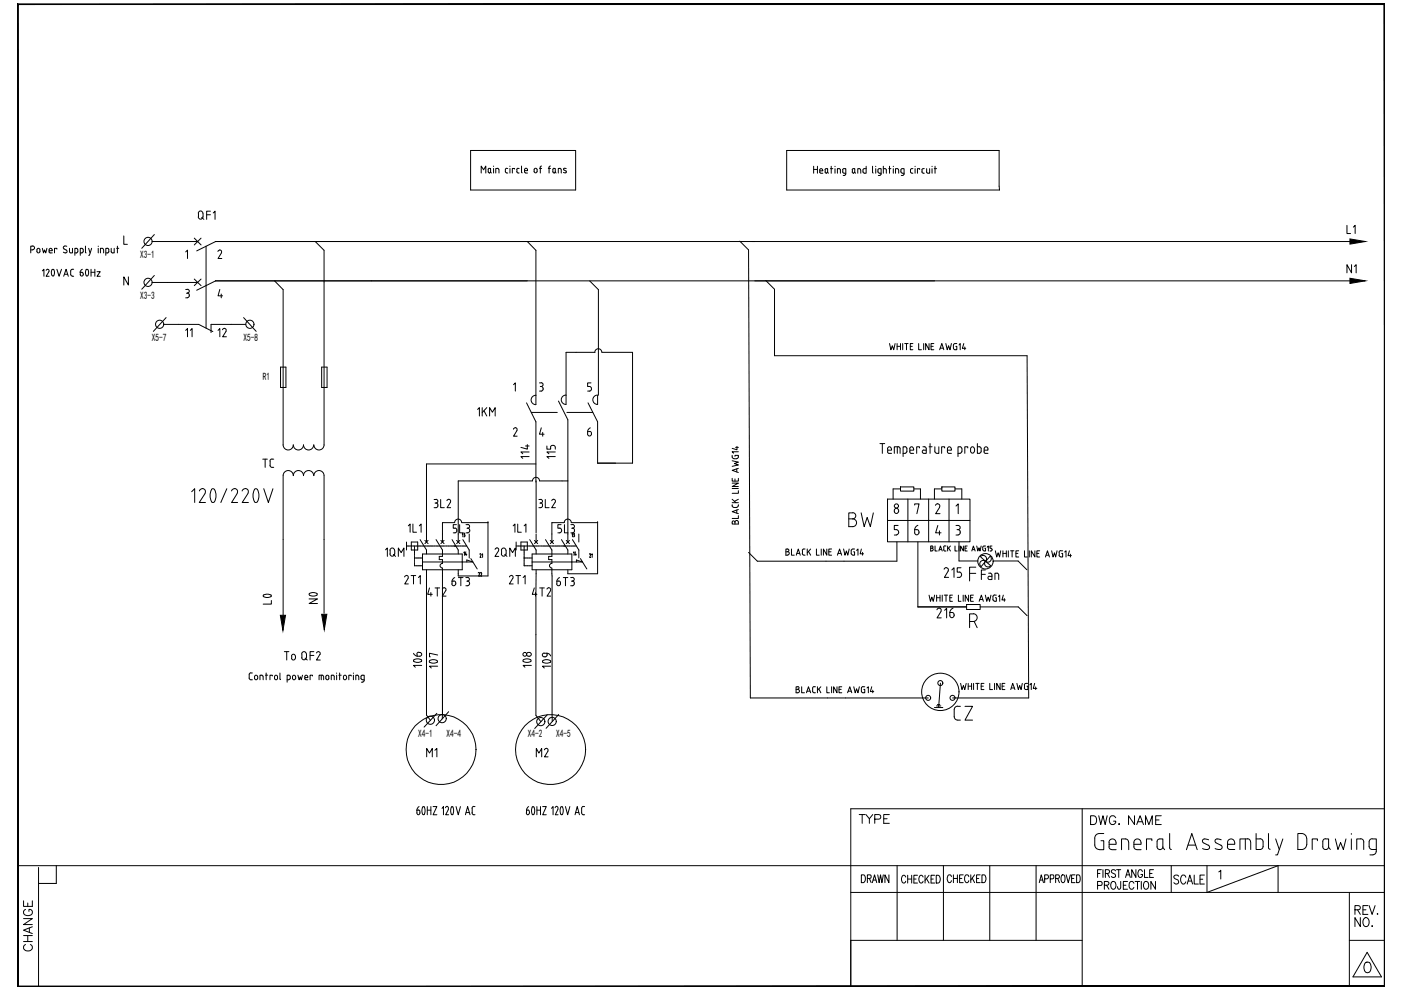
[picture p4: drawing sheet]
<svg xmlns="http://www.w3.org/2000/svg" width="297mm" height="210mm" viewBox="0 0 297 210" stroke-linecap="round" stroke-linejoin="round" font-family="sans-serif">
<defs><g id="words">
<text font-size="7.1" x="59.6" y="130.5" transform="rotate(-90 59.6 130.5)">L0</text>
<g font-size="6.6">
<text x="69.1" y="130.2" transform="rotate(-90 69.1 130.2)">N0</text>
<text x="91.4" y="144.3" transform="rotate(-90 91.4 144.3)">106</text>
<text x="114.7" y="144.3" transform="rotate(-90 114.7 144.3)">108</text>
</g>
<g font-size="6.2">
<text x="179.2" y="112.9">BW</text>
<text x="201.4" y="153.8">CZ</text>
</g>
<g font-size="5.3">
<text x="94.9" y="125.6">6T3</text>
<text x="117.1" y="125.6">6T3</text>
<text x="207.1" y="124.2">Fan</text>
<text x="197.9" y="132.3">216</text>
</g>
<g font-size="4.9">
<text x="41.3" y="47.6">QF1</text>
<text x="284.7" y="50.8">L1</text>
<text x="45.5" y="72.7">12</text>
<text x="54.7" y="100.2">TC</text>
<text x="91" y="109">3L2</text>
<text x="113.2" y="109">3L2</text>
<text x="80.8" y="119.2">1QM</text>
<text x="95.2" y="114.3">5L3</text>
<text x="104.1" y="119.2">2QM</text>
<text x="117.5" y="114.3">5L3</text>
<text x="85" y="124.9">2T1</text>
<text x="107.2" y="124.9">2T1</text>
<text x="199.3" y="123.5">215</text>
<text x="90" y="127.7">4T2</text>
<text x="111.8" y="127.7">4T2</text>
<text x="89.6" y="161.6">M1</text>
<text x="112.9" y="161.6">M2</text>
<text x="181.3" y="175.7">TYPE</text>
<text x="230.4" y="176">DWG. NAME</text>
<text x="286.5" y="197.6">NO.</text>
<text x="8.1" y="202.8" transform="rotate(-90 8.1 202.8)">CHANGE</text>
</g>
<g font-size="4.4">
<text x="284.7" y="58.9">N1</text>
<text x="42" y="72.7" transform="rotate(-90 42 72.7)">11</text>
<text x="113.2" y="98.4" transform="rotate(-90 113.2 98.4)">114</text>
</g>
<g font-size="3.5">
<text x="97" y="115">13</text>
<text x="97.4" y="118.9">14</text>
<text x="100.9" y="119.2">21</text>
<text x="120.3" y="115">13</text>
<text x="120.6" y="118.9">14</text>
<text x="103.4" y="123.5" transform="rotate(-90 103.4 123.5)">22</text>
</g>
<text font-size="3.1" x="126.6" y="119.2" transform="rotate(-90 126.6 119.2)">21</text>
<g font-size="2.2">
<text x="29.7" y="54.7">X3-1</text>
<text x="29.7" y="63.3">X3-3</text>
<text x="32.2" y="72.2">X5-7</text>
<text x="51.6" y="72.2">X5-8</text>
<text x="55.7" y="80.7">R1</text>
<text x="88.6" y="156.4">X4-1</text>
<text x="94.7" y="156.3">X4-4</text>
<text x="111.9" y="156.4">X4-2</text>
<text x="117.9" y="156.3">X4-5</text>
</g>
</g></defs>
<g fill="none" stroke="#000" stroke-width=".21">
<path d="M189.1 31.9h22.7l.1 8.4h-45.1M32.3 51.2h9.6M32.3 59.9h9.6M45.7 51.2h114.3M45.7 59.5h152.5M68.7 53.1v41.2a1.08 1.08 0 0 1-1.1 1.1 1.08 1.08 0 0 1-1.1-1.1M34.8 68.8h3.1M49 68.8h3.1M59.5 77.8h1.1v4.4h-1.1zM60 61.4v32.9a1.08 1.08 0 0 0 1.1 1.1 1.08 1.08 0 0 0 1.1-1.1 1.08 1.08 0 0 0 1.1 1.1 1.08 1.08 0 0 0 1-1.1 1.08 1.08 0 0 0 1.1 1.1 1.08 1.08 0 0 0 1.1-1.1M68.2 77.8h1.1v4.4h-1.1zM126.2 74.7h-6.2v11.1"/>
<path d="M127.6 74.7a.74 .74 0 0 0-.8-.8 .74 .74 0 0 0-.7 .8M127.6 74.7h6.5v23.5h-7.4v-8.8M113.6 98.4h-23.2v14.8M113.6 83.8v2M120.4 89v24.2M126.7 83.8v2M60 100.8a1.08 1.08 0 0 1 1.1-1 1.08 1.08 0 0 1 1.1 1 1.08 1.08 0 0 1 1.1-1 1.08 1.08 0 0 1 1 1 1.08 1.08 0 0 1 1.1-1 1.08 1.08 0 0 1 1.1 1M60 114.4v16M66.5 100.8a1.08 1.08 0 0 1 1.1-1 1.08 1.08 0 0 1 1.1 1M68.7 114.4v15.6M97.9 110.8h5.6M103.5 110.8h.1"/>
<path d="M103.5 110.8v11.3h-6.3M112.9 102h-15.7v11.2M113.7 102v11M114.4 101.9a.74 .74 0 0 0-.8-.7 .74 .74 0 0 0-.7 .7M114.4 102h6M121.1 110.8h5.6M126.7 110.8h.1M126.7 110.8v10.9h-6.3M90.4 126.1v8.5M93.8 122.1v30.3M117.1 122.1v30.9"/>
</g>
<!-- layer: 2 -->
<g fill="none" stroke="#000" stroke-width=".21">
<path d="M229.4 171.5v37.7M293.6 171.5h-113.2v37.7M3.7 183.5h289.9M8.2 183.9v25.3M11.9 183.5v3.8h-3.7M180.4 199.4h49M180.4 189.2h113.2M182.6 185.5a.87 .87 0 0 1 .9 .5 .87 .87 0 0 1-.3 1.1h-.6zM183.9 186.3l.7-.1v-.7h-.7v1.6M184.3 186.3l.4 .8M185 187.1l.4-1.6 .5 1.6M185.1 186.6h.6"/>
<path d="M186.1 185.5l.3 1.6 .3-1.6 .3 1.6 .3-1.6M188.5 185.5v1.6l-.9-1.6v1.6M190.2 183.5v15.9M192 186l-.3-.4a.86 .86 0 0 0-.6 .8 .86 .86 0 0 0 .6 .8l.3-.4M192.4 185.6v1.6M192.4 186.4h.9M193.3 185.6v1.6M193.8 186.4h.4M194.5 185.6h-.7v1.6h.7M195.7 186l-.3-.4a.86 .86 0 0 0-.6 .8 .86 .86 0 0 0 .6 .8l.3-.4M196.1 185.6v1.6M196.4 186.3l.6 .9"/>
<path d="M197 185.6l-.9 1.1M197.4 186.4h.5M198.2 185.6h-.8v1.6h.8M198.5 185.6a.88 .88 0 0 1 .9 .5 .88 .88 0 0 1-.3 1l-.6 .1zM200 183.5v15.9M201.7 185.9a.4 .4 0 0 0-.4-.4 .4 .4 0 0 0-.4 .4l-.1 .6 .3 .6h.3l.3-.4M202.1 185.5v1.6M202.1 186.3h.9M203 185.5v1.6M203.5 186.3h.4M204.2 185.5h-.7v1.6h.7M205.4 185.9a.47 .47 0 0 0-.6-.4 .47 .47 0 0 0-.3 .6v.4a.46 .46 0 0 0 .3 .6 .46 .46 0 0 0 .6-.4"/>
<path d="M205.8 185.5v1.6M206.1 186.2l.5 .9M206.6 185.5l-.8 1.1M207.1 186.3h.4M207.8 185.5h-.7v1.6h.7M208.2 185.5h.4a.99 .99 0 0 1 0 1.6h-.4zM209.8 183.5v15.9M219.7 183.5v15.9M220.3 187.1l.5-1.6 .4 1.6M220.5 186.6h.6M221.5 186.3h.7l.1-.3-.1-.5h-.7v1.6M222.7 186.3h.7v-.8h-.7v1.6"/>
<path d="M223.8 186.3l.7-.2 .1-.3-.1-.3h-.7v1.6M224.2 186.3l.4 .8M225.2 185.5h.3a1.25 1.25 0 0 1 0 1.6h-.2a1.33 1.33 0 0 1-.1-1.6zM226.1 185.5l.4 1.6 .4-1.6M227.2 186.3h.5M227.9 185.5h-.7v1.6h.7M228.3 185.5h.3a1.05 1.05 0 0 1 0 1.6h-.3zM232.7 187.7h.9l.1-.3-.1-.4-.9-.1v1.6M232.7 185.2h.5M233.5 184.4h-.8v1.6M233.8 184.4v1.6M234.1 187.7l.9-.1 .1-.4-.4-.3h-.6v1.6"/>
<path d="M234.4 185.2l.7-.1 .1-.2-.1-.4-.7-.1v1.6M234.6 187.7l.5 .8M234.8 185.2l.4 .8M235.6 187.1l.3-.2a.84 .84 0 0 1 .7 .8 .84 .84 0 0 1-.7 .8l-.4-.6zM236.5 184.6a.45 .45 0 0 0-.6-.2 .45 .45 0 0 0-.2 .5l.7 .4 .1 .3-.1 .4a.54 .54 0 0 1-.8-.2M236.7 184.4h.9M237.2 184.4v1.6M237.6 186.9l-.1 1.6h-.4l-.2-.5M238.2 187.7h.5M238.6 186l.5-1.6 .5 1.6M238.8 185.5h.6M239.1 186.9h-.9v1.6h.9"/>
<path d="M240.4 187.3a.52 .52 0 0 0-.6-.4 .52 .52 0 0 0-.4 .6v.4a.52 .52 0 0 0 .4 .6 .52 .52 0 0 0 .6-.3M240.7 186.9h.9M240.8 184.4v1.6l-.9-1.6v1.6M241.2 186.9v1.6M242 186.9v1.6M242.2 184.8a.5 .5 0 0 0-.6-.4 .5 .5 0 0 0-.3 .6v.4a.51 .51 0 0 0 .4 .7 .51 .51 0 0 0 .5-.7h-.3M242.6 187.1l.3-.2a.84 .84 0 0 1 .7 .8 .84 .84 0 0 1-.7 .8l-.5-.6zM242.7 184.4v1.6h.7M243.8 185.2h.5M244.6 184.4h-.8v1.6h.8M245 186.9v1.6l-1-1.6v1.6M248.3 183.5v5.7"/>
<path d="M249.9 185.8a.54 .54 0 0 0-.6-.3 .54 .54 0 0 0-.4 .5l.3 .3 .6 .3a.53 .53 0 0 1-.1 .8 .53 .53 0 0 1-.8-.3M251.4 186a.57 .57 0 0 0-.7-.5 .57 .57 0 0 0-.4 .8l.1 .7 .3 .4a.61 .61 0 0 0 .7-.4M251.7 187.4l.6-1.9 .6 1.9M251.9 186.8h.7M253.2 185.5v1.9h.9M254.4 186.4h.6M255.4 185.5h-1v1.9h1M255.9 183.5v5.7l15.1-5.7v5.7M258.4 184.9l.4-.4v1.9M286.1 199.4h7.5M286.1 189.2v20M289.5 204.1a.76 .76 0 0 1 1.1 .3 1.13 1.13 0 0 1-.8 1.8 1.44 1.44 0 0 1-.3-2.1z"/>
<path d="M289.9 201.9l3 5.2h-6z"/>
</g>
<!-- layer: 1 -->
<path d="M3.7 .8v208.4h.2zM3.7 .8l.2 .2v208.2zM3.7 .8l.2 .2 289.7-.2zM3.9 1l289.7-.2-.1 .2zM293.6 .8l-.1 .2 .1 208.2zM293.5 1l.1 208.2-.1-.1zM3.7 209.2h289.9l-.1-.1zM3.7 209.1h289.8l-289.8 .1z" fill="#000" stroke="#000" stroke-width=".21"/>
<g fill="none" stroke="#000" stroke-width=".21">
<path d="M232.1 179.2a.95 .95 0 0 0 1 .9M232.1 177.7v1.5M233.4 178.3h.6v1.9h-.9M235.1 179.5l.1 .3 .5 .3M235.1 178.6a.74 .74 0 0 1 .8-.7 .74 .74 0 0 1 .7 .7M235.2 178.6v1M236.6 178.6v.4h-1.4M239.3 178.5a.66 .66 0 0 0-.7-.6h-.8v2.3M239.3 178.5v1.7M240.4 179.5l.1 .3 .5 .3M240.4 179h1.5a.8 .8 0 0 0-.5-1.1 .8 .8 0 0 0-1 .7v1M244.2 178.3v-.4h-1.1v2.3"/>
<path d="M245.3 179.6l.1-1.4 .5-.3h.6v1.7M245.3 179.5l.1 .3 .5 .3M246.5 179.5v.3l-.5 .3M246.5 179.7l.4 .5M248 179.8l.3 .3M248 176.7v3.1M251.9 179.2h1.6M255 179.9l1 .2M255.2 178.7l1 .5M256.2 179.2a.49 .49 0 0 1 .2 .5 .49 .49 0 0 1-.4 .4M256.2 178.1l-.5-.2a.52 .52 0 0 0-.8 .5l.3 .3M257.9 178.7l1 .5a.58 .58 0 0 1 .1 .8 .58 .58 0 0 1-.9 .1l-.5-.2"/>
<path d="M258.9 178.1l-.5-.2a.52 .52 0 0 0-.8 .5l.2 .3M260.2 179.5l.1 .3 .5 .3M261.7 178.6a.74 .74 0 0 0-.7-.7 .74 .74 0 0 0-.7 .7v1M261.8 178.6v.4h-1.5M264 177.9v2.2M264.5 177.8a.66 .66 0 0 1 .6 .7M264.5 177.9h-1.6v2.2M265.2 178.5v1.6M266.3 176.7v3.4h.9a.66 .66 0 0 0 .6-.6v-1M266.3 177.9h.9M267.1 177.8a.66 .66 0 0 1 .7 .7M268.9 176.7v3"/>
<path d="M268.9 179.7l.4 .4M270.5 177.9l.7 2.2M272 177.9l-1.2 3.4h-.3M277 177.8a1.04 1.04 0 0 0-1-1.1h-.8v3.4a1.44 1.44 0 0 0 1.8-.7v-.3M277.1 177.8v1.3M279.3 178.3v-.4h-1.1v2.2M280.5 179.5a.62 .62 0 0 0 .6 .6 .62 .62 0 0 0 .6-.6M281 177.8l-.5 .3v1.5M281.1 177.9h.6v1.7M281.7 179.6l.4 .5M283.1 177.9l.6 2.2 .5-1.5 .6 1.5 .6-2.2M286.5 176.7v.2"/>
<path d="M286.5 177.9v2.2M288.5 177.8a.66 .66 0 0 1 .6 .7M288.5 177.9h-.8v2.2M289.1 178.5v1.6M290.3 178.5v1a.66 .66 0 0 0 .6 .6h.9M290.9 177.8a.66 .66 0 0 0-.6 .7M291 177.9h.8v2.7M235.7 180.2h.9M241 180.2h.9M245.9 180.2h.1M251.5 180.2l1.2-3.5 1.1 3.5M260.8 180.1h1"/>
<path d="M290.4 181.3h.7M291.8 180.6a.66 .66 0 0 1-.7 .6"/>
</g>
<!-- layer: _ -->
<path d="M293.6 95.4v53.2" fill="none" stroke="#000" stroke-width=".21"/>
<path d="M293.6 31.5v31.5" fill="none" stroke="#000" stroke-width=".21"/>
<!-- layer: 0 -->
<g fill="none" stroke="#000" stroke-width=".21">
<path d="M99.8 31.9h22.2v8.4h-22.2zM189.1 31.9h-22.3v8.4M26.2 50v1.8h.8M27.2 58.7v1.7l-1-1.7v1.7M32.7 49.7l-2.6 2.9M32.7 58.4l-2.6 2.9M39.4 53.4l.4-.4v1.8M41.2 50.5l1.4 1.4M41.2 59.2l1.4 1.4M42.6 50.5l-1.4 1.4M42.6 59.2l-1.4 1.4M43.7 52.2v17.4"/>
<path d="M45.7 51.2h66.1l1.8 1.9v30.7M45.7 59.5h66.1M45.7 51.2l-4 2M45.7 59.5l-4 2M46.2 53.3a.4 .4 0 0 1 .5-.3 .4 .4 0 0 1 .2 .6M46.9 53.6l-.7 1.2h.8M58.2 59.5l1.8 1.9M66.8 51.2l1.9 1.9M125 59.5l1.9 1.9v22.4M156.8 51.1l1.9 1.9 .4 95h37.7M159.4 51.2h126.8M160 59.5h126.6"/>
<path d="M162.3 59.5l1.9 1.8v14.1h53.6l.3 72.6h-16.1M35.2 67.3l-2.7 3M39.4 61.4h.4M39.5 62.2h.3M39.7 61.3a.4 .4 0 0 1 .4 .4 .4 .4 0 0 1-.4 .4 .49 .49 0 0 1 .4 .5 .49 .49 0 0 1-.4 .5h-.3M42.1 68.8l3 1.5M46.6 61.4l-.4 1.3h1M46.9 62.3v.8M51.6 67.3l2.7 3M188.6 72.8l.3 1.4 .3-.9 .3 .9 .3-1.4M190.2 72.8v1.4M190.2 73.4h.7"/>
<path d="M190.9 72.8v1.4M191.4 72.8v1.4M191.8 72.8h.7M192.2 72.8v1.4M193 73.4h.4M193.5 72.8h-.5v1.4h.5M194.8 72.8v1.4h.6M195.8 72.8v1.4M197 72.8v1.4l-.7-1.4v1.4M197.4 73.4h.5M198 72.8h-.6v1.4h.6M199.2 74.2l.5-1.4 .4 1.4"/>
<path d="M199.3 73.8h.7M200.5 72.8l.3 1.4 .3-.9 .3 .9 .3-1.4M202.1 73.8l.4 .4M202.5 72.8l-.3 .2-.1 .8M202.5 72.8h.4M202.6 73.4h.3v.8h-.4M203.3 73.1l.3-.3v1.4M204.3 72.8l-.3 1.1h.8M204.6 73.6v.6M101.3 86.8l.3-.4v1.8M102.2 86.4v1.8M102.6 87.1l.6 1.1"/>
<path d="M103.2 86.4l-1 1.1M103.8 88.2v-1.8l.6 1 .6-1v1.8M108.9 81.6l.4-.4v1.7M109.2 90.7l.4 .2v.4M109.2 90.7l-.3 .3M109.6 91.3l-.7 1.2h.7M111.6 85.4l2 4v12.8M112.6 87.4h5.6M113.6 83.8a.99 .99 0 0 0-1 1 .99 .99 0 0 0 1 1M114.4 81.2h.4M114.6 81.9h.2M114.7 81.1a.4 .4 0 0 1 .4 .4 .4 .4 0 0 1-.4 .4"/>
<path d="M114.7 81.9a.49 .49 0 0 1 .5 .5 .49 .49 0 0 1-.5 .5h-.3M114.8 90.7l-.4 1.4h1M115.1 91.7v.8M116 94.6v.6h.8v-.3M116.7 94.8a.52 .52 0 0 1 .5-.4 .52 .52 0 0 1 .5 .4M117.7 96.8h-1.7l.4 .4M117.7 95.8h-1.7l.4 .4M117.7 94.9v.3M118.4 85l2 4M120 83.8a.99 .99 0 0 0-1 1 .99 .99 0 0 0 1 1M120.2 87.4h5.5M124.6 92a.4 .4 0 0 0 .4 .4 .4 .4 0 0 0 .4-.4"/>
<path d="M124.7 85.4l2 4M125.2 90.7l-.4 .3-.2 .5M125.3 81.2h-.7v.7h.4a.49 .49 0 0 1 .4 .5 .49 .49 0 0 1-.4 .5h-.4M125.4 91.9l-.3-.4h-.5v.6M125.4 91.9v.2M126.7 83.8a.99 .99 0 0 0-1 1 .99 .99 0 0 0 1 1M155.2 96.9l.4 .3M155.2 97.7l1.3 .3-.8 .3 .8 .3-1.3 .3M155.2 96.5v.4M155.6 97.3h.6M155.8 96.8v-.3h.7v.4M156 94.9h.5"/>
<path d="M156.2 99.4v.7M156.3 94.6v.8l-1.1-.3M156.5 99.3l-1.3 .4 1.3 .5M156.5 95.8h-1.3l.3 .3M156.5 96.9l-.3 .3M60 100.9v13.5M68.7 100.9v13.5M86.6 111.5l.4-.4v1.7M87.2 114.9h1.4v1.7h-1.4M87.5 111.1v1.7h.8M88.5 115.8h.5M88.5 118.3h.5"/>
<path d="M88.9 111.5l.4-.4v1.7M89.1 114.4l1.3 2.2v.9M89.1 115.8h.3M89.1 118.3h.3M89.5 115.8h.5M89.5 118.3h.1M90 115.8h.3M90.1 114.6l.7 .7M90.4 113.2v1.7M90.4 115.8h.5M90.8 114.6l-.7 .7M91 115.8h.3"/>
<path d="M91.4 115.8h.5M92 115.8h.3M92.4 115.8h.5M92.5 114.4l1.3 2.2v1.4h-.7v.6h.7v.9M93 115.8h.3M93.3 115.8h.2M93.5 114.6l.6 .7M93.8 119.5a.49 .49 0 0 0-.5 .4 .49 .49 0 0 0 .5 .5M94.1 114.6l-.6 .7M95.8 114.4l1.4 2.2M98 117.5h-8.4v3.3h8.4v-1.6h-8.4M98.1 114.4l1.4 2.2"/>
<path d="M99.8 118.4l1.4 2.2M108.8 111.5l.4-.4v1.7M109.8 111.1v1.7h.7M111.1 111.5l.4-.4v1.7M112.1 115.8h.3M112.1 118.3h.3M112.3 114.4l1.4 2.2v.9M112.5 115.8h.1M112.5 118.3h.1M112.7 115.8h.3M112.7 118.3h.1M113.1 115.8h.3"/>
<path d="M113.3 114.6l.7 .7M113.5 115.8h.1M113.7 113.2v1.7M113.7 115.8h.3M114 114.6l-.7 .7M114 115.8h.3M114.4 115.8h.2M114.6 115.8h.3M115 115.8h.5M115.6 115.8h.1M115.7 114.4l1.3 2.2v1.4h-.7v.6h.7v.9M117 119.5a.49 .49 0 0 0-.5 .4 .49 .49 0 0 0 .5 .5"/>
<path d="M119 114.4l1.4 2.2M121.2 117.5h-8.4v3.3h8.4v-1.6h-8.4M121.4 114.4l1.3 2.2M123.1 118.4l1.3 2.2M155.2 107.2l.4 .4M155.2 102.4h1.3l-1.3 .8h1.3M155.2 101.4v.6h1.3v-.6M155.2 107v.3M155.2 106.6h1.3M155.2 105.9l.8 .7M155.2 103.6h1.3M155.6 107.6h.6"/>
<path d="M155.8 110.7l-.1-.2h-.3l-.2 .6h1.3v-.4a.36 .36 0 0 0-.3-.4 .36 .36 0 0 0-.4 .4v.4M155.8 101.5v.5M156.2 108.1v.7M156.5 107.2l-.3 .4M156.5 109.3v.6h-1.3M156.5 108l-1.3 .5 1.3 .4M156.5 104v.6h-1.3M156.5 107v.3M156.5 105.9l-.8 .4M166.6 117h.4M167 116.4l.3 .3-.3 .3a.36 .36 0 0 1 .3 .3 .36 .36 0 0 1-.3 .4M167 116.4h-.4v1.3h.4"/>
<path d="M167.8 116.4v1.3h.6M168.8 117.7l.4-1.3 .5 1.3M169 117.3h.5M170.1 117.4l.3 .3M170.1 116.7v.7M170.4 117.7h.3M170.7 116.4h-.4l-.2 .3M171.2 116.4v1.3M171.4 116.9l.5 .8M171.9 116.4l-.7 .8M173.1 116.4v1.3h.6M174.1 116.4v1.3"/>
<path d="M175.3 116.4v1.3l-.7-1.3v1.3M175.7 117h.5M176.3 116.4h-.6v1.3h.6M177.5 117.7l.5-1.3 .4 1.3M177.7 117.3h.6M178.9 116.4l.3 1.3 .3-.9 .2 .9 .3-1.3M180.5 117.3l.3 .4M181 117h.2v.7h-.4M181.2 116.4l-.7 .2v.7M181.6 116.7l.3-.3v1.3M182.6 116.4l-.2 1h.7M182.9 117.1v.6"/>
<path d="M188.2 105.8h17.5v9.1h-17.5zM188.2 110.3h17.5M189.6 113.4h.5M190.2 114.9v4.1h-29.6l-1.9-1.9M190.4 111.4h-.8v.9l.7 .1 .2 .3M190.5 113l-.1 .2-.3 .2M190.5 108.2a.51 .51 0 0 0-.7-.3 .51 .51 0 0 0-.2 .7 .51 .51 0 0 0 .7 .2l.2-.4M190.5 108.2v.2M190.5 112.8v.2M190.9 103.2h2.9v.9h-2.9zM190.9 103.7h-1.5v2.1M192.5 105.8v9.1"/>
<path d="M193.8 103.7h1.4v2.1M193.9 112.3v.7a.44 .44 0 0 0 .5 .4 .44 .44 0 0 0 .4-.4M193.9 112.3h.6l.3 .5M193.9 107.1v-.3h1l-.5 2.1M194.6 114.9v13.8h10.3M194.6 111.4a1.04 1.04 0 0 0-.7 .9M194.9 112.8v.2M196.9 105.8v9.1M197.3 116.2h.3M197.6 116.2l.3 .3-.3 .3M197.6 116.2h.2v-.4h-.5v1h.3M198.2 115.8v1h.5"/>
<path d="M198.8 106.8l.4 .3v.4M198.8 106.8l-.5 .3M198.8 111.4l-.4 1.6h1.1M199.1 116.8l.3-1 .4 1M199.1 116.5h.5M199.2 112.6v.8M199.2 107.6l-.8 1.3h.9M199.7 103.2h2.8v.9h-2.8zM199.7 103.7h-1.6v2.1M200.1 116v.7l.5 .1M200.3 115.7l-.2 .3M200.4 115.8h.2"/>
<path d="M200.9 115.8v1M201.1 116.2l.4 .6M201.2 105.8v9.1M201.5 115.8l-.6 .6M202.5 115.8v1h.4M202.5 103.7h1.4v2.1M202.7 107.3l.5-.5v2.1M202.7 113.4h.5M202.7 111.4h.5M202.9 112.3h.3M203.1 111.4a.44 .44 0 0 1 .5 .5 .44 .44 0 0 1-.5 .4 .56 .56 0 0 1 .5 .5 .56 .56 0 0 1-.5 .6M203.3 114.9v4h4"/>
<path d="M204.3 115.8v1l-.6-1v1M204.6 116.2h.3M205.1 115.8h-.5v1h.5M206 116.8l.4-1 .4 1M206.2 116.5h.4M207.1 115.8l.2 1 .3-.7 .2 .7 .2-1M207.9 118.1l1 .9M208.4 116.1v.5l.2 .2M208.6 115.8l-.2 .2M208.7 115.8h.3M208.8 116.2h.2v.6h-.3M209.3 116l.3-.2v1"/>
<path d="M209.9 116.8h.2M209.9 117.9a.74 .74 0 0 1 .1 1 .74 .74 0 0 1-1 .2M209.9 117.9l-.9 1a.74 .74 0 0 0-.1-1 .74 .74 0 0 0-1 .1M210.1 116.2l.2 .3M210.3 116.6l-.2 .2M210.3 115.8h-.4v.4h.2M210.4 116.5v.1M210.6 118.9h5.3l1.8 1.9M211 116.8l.3 1.3 .3-.9 .3 .9 .3-1.3M212.6 116.8v1.3M212.6 117.3h.8M213.4 116.8v1.3"/>
<path d="M213.8 116.8v1.3M214.2 116.8h.8M214.6 116.8v1.3M215.4 117.3h.4M216 116.8h-.6v1.3h.6M217.2 116.8v1.3h.6M218.2 116.8v1.3M219.4 116.8v1.3l-.7-1.3v1.3M219.8 117.3h.5M220.4 116.8h-.6v1.3h.6M221.7 118.1l.4-1.3 .4 1.3M221.8 117.7h.6"/>
<path d="M223 116.8l.3 1.3 .3-.9 .2 .9 .3-1.3M224.5 117.7l.4 .4M224.6 117.1v.6M224.9 116.7l-.4 .4M224.9 116.8h.4M225.1 117.3h.2v.8h-.4M225.7 117l.3-.2v1.3M226.7 116.8l-.3 1h.8M226.9 117.5v.6M60.3 138.2h1M60.8 138.2v1.7M61.8 139.1a.4 .4 0 0 1 .4-.4 .4 .4 0 0 1 .4 .4"/>
<path d="M61.8 139.5a.4 .4 0 0 0 .4 .4 .4 .4 0 0 0 .4-.4M61.8 139.1v.5M62.7 139.1v.5M64 138.6a.49 .49 0 0 1 .5-.4 .49 .49 0 0 1 .4 .4M64 139.4a.49 .49 0 0 0 .5 .5 .49 .49 0 0 0 .4-.5M64 138.7v.7M64.7 139.6l.5 .3M65 138.7v.7M65.7 139h.8M66.5 138.2h-.8v1.7M67.5 138.2l.4 .2-.1 .4M67.5 138.2l-.4 .3"/>
<path d="M67.8 138.8l-.7 1.1h.8M90.4 134.6v17l.9 1.1M93.8 138.2v13.3M113.6 125.8v25.9l1.1 1.3M197 126.2l.3 1.3 .3-.9 .3 .9 .3-1.3M198.6 126.2v1.3M199.3 126.2v1.3M199.8 126.2v1.3M200.2 126.2h.7M200.6 126.2v1.3M201.9 126.2h-.5v1.3h.5M203.2 126.2v1.3h.6"/>
<path d="M204.2 126.2v1.3M204.9 128.2h2.9v1h-2.9zM205.4 126.2v1.3l-.8-1.3v1.3M206.4 130.1a.83 .83 0 0 1 .8 .8 .83 .83 0 0 1-.8 .9M206.4 126.2h-.6v1.3h.6M206.5 131.8l.7 1.3M207.6 127.5l.5-1.3 .4 1.3M207.7 127.1h.7M207.8 128.7h8.1l1.9 1.8M208.9 126.2l.3 1.3 .3-.9 .3 .9 .3-1.3M210.9 126.1l-.3 .2a.99 .99 0 0 0 .1 1.1l.5 .1v-.8h-.2M210.9 126.2h.3"/>
<path d="M211.7 126.5l.3-.3v1.3M212.7 126.2l-.3 1h.7M212.9 126.9v.6M92.6 151.2l-2.7 3M95.1 150.9l-2.6 3M116 151.5l-2.6 3M118.4 151.5l-2.6 2.9M169.1 145.6l.3 .2-.3 .3M169.2 145.6h-.4v1.3h.3a.36 .36 0 0 0 .4-.4 .36 .36 0 0 0-.4-.3h-.3M170 145.6v1.3h.6M171 146.9l.4-1.3 .5 1.3M171.1 146.5h.6"/>
<path d="M172.3 146.6l.2 .2 .4 .1M172.3 145.9v.7M172.6 145.6l-.3 .3M172.6 145.6h.3M173.3 145.6v1.3M173.6 146.1l.4 .8M174 145.6l-.7 .8M175.3 145.6v1.3h.6M176.3 145.6v1.3M177.5 145.6v1.3l-.8-1.3v1.3M177.9 146.2h.5M178.5 145.6h-.6v1.3h.6"/>
<path d="M179.7 146.9l.5-1.3 .4 1.3M179.8 146.5h.7M181 145.6l.3 1.3 .3-.9 .3 .9 .3-1.3M182.6 146.5l.4 .4M182.6 146v.5M183 145.6l-.4 .3M183 145.6h.3M183.1 146.2h.2v.7h-.3M183.8 145.9l.3-.3v1.3M184.8 145.6l-.3 1h.8M185 146.3v.6M198.1 150h1.8"/>
<path d="M198.5 149.7h1M198.8 149.4h.5M199.4 144.9l-.4 5.1M203.7 144.9l.3 1.3 .3-.8 .3 .8 .3-1.3M205.3 144.9v1.3M205.3 145.5h.7M206 144.9v1.3M206.4 144.9v1.3M206.9 144.9h.7M207.2 144.9v1.3M208 145.5h.5M208.6 144.9h-.6v1.3h.6"/>
<path d="M209.8 144.9v1.3h.6M210.9 144.9v1.3M212 144.9v1.3l-.7-1.3v1.3M212.5 145.5h.4M213.1 144.9h-.6v1.3h.6M214.3 146.2l.4-1.3 .5 1.3M214.4 145.9h.7M215.6 144.9l.3 1.3 .3-.8 .3 .8 .2-1.3M217.2 145.3v.6M217.7 145.5h.2v.7h-.6l-.1-.4M217.9 144.9h-.6l-.1 .4M218.4 145.2l.3-.3v1.3"/>
<path d="M219.4 144.9l-.3 1.1h.7M219.6 145.7v.5M88.4 171.8l.1 .9h.4l.1-.5M88.4 171.8h.3M88.7 171.7l.2 .1 .1 .3M88.9 171l-.3 .2-.2 .6M89.6 171.1l.2-.1a1.34 1.34 0 0 1 0 1.7h-.2a1.95 1.95 0 0 1 0-1.6zM90.6 171.8h.8M90.6 171v1.7M91.4 171v1.7M91.8 171h.8l-.8 1.7h.8M93.7 171.4l.3-.4v1.7"/>
<path d="M94.5 171.3l.3-.3a.41 .41 0 0 1 .2 .6M95.1 171.6l-.6 1.1h.6M96 171.1l-.1-.1a1.34 1.34 0 0 0 0 1.7h.1M96 171.1a1.95 1.95 0 0 1 0 1.6M96.7 171l.5 1.7 .4-1.7M98.7 172.7l.4-1.7 .6 1.7M98.8 172.3h.7M100.1 172.3l.2 .4h.4M100.1 171.4v.9M100.7 171h-.4l-.2 .4M111.6 172.3l.3 .4 .3-.4M111.6 171.8v.6"/>
<path d="M111.6 171.8h.3M111.9 171.7l.2 .1 .1 .3M112.1 171l-.2 .2-.3 .6M112.3 172.2v.2M113.2 171.1l-.2-.1a1.34 1.34 0 0 0 0 1.7h.2M113.2 171.1a1.95 1.95 0 0 1 0 1.6M113.8 171.8h.8M113.8 171v1.7M114.6 171v1.7M115.1 171h.7l-.7 1.7h.7M116.9 171.4l.4-.4v1.7M117.7 171.3l.3-.3a.41 .41 0 0 1 .3 .6"/>
<path d="M118.3 171.6l-.6 1.1h.6M118.9 171.1a1.95 1.95 0 0 0 0 1.6M119 171.1l.1-.1a1.34 1.34 0 0 1 0 1.7h-.1M119.9 171l.5 1.7 .4-1.7M121.9 172.7l.5-1.7 .5 1.7M122 172.3h.7M123.7 171h-.2a1.69 1.69 0 0 0-.1 1.5l.3 .2M123.7 172.7h.3M123.7 171h.3"/>
<circle cx="31.4" cy="51.2" r=".87"/>
<circle cx="31.4" cy="59.9" r=".87"/>
<circle cx="33.8" cy="68.8" r=".87"/>
<circle cx="53" cy="68.8" r=".87"/>
<circle cx="190.1" cy="107.3" r=".44"/>
<circle cx="208.9" cy="119" r="1.63"/>
<circle cx="91.2" cy="152.7" r=".87"/>
<circle cx="93.5" cy="158.9" r="7.4"/>
<circle cx="93.7" cy="152.4" r=".87"/>
<circle cx="114.7" cy="153" r=".87"/>
<circle cx="116.7" cy="158.9" r="7.4"/>
<circle cx="117.1" cy="153" r=".87"/>
<circle cx="196.8" cy="148" r=".53"/>
<circle cx="199.4" cy="146.7" r="4"/>
<circle cx="199.4" cy="144.8" r=".53"/>
</g>
<g fill="none" stroke="#000" stroke-width=".21">
<path d="M102 36.7v-1.5l.5 .8 .5-.8v1.5M103.5 35.9v.5l.2 .2M103.7 35.7l-.2 .2M103.8 35.7h.2v.7l-.2 .2M103.8 36.7h.1M104 36.5l.2 .2M104.6 35.2v.1M104.6 35.7v1M105.5 35.7l.2 .2M105.5 35.7h-.4v1M105.8 36v.7M107.1 36.4l.3 .2"/>
<path d="M107.1 36v.4M107.4 35.7l-.3 .2M107.4 36.7h.3M107.4 35.7h.3M108.1 35.2v.1M108.1 35.7v1M109.1 35.8v-.1h-.5v1M109.6 36.4l.2 .2M109.6 36v.4M109.8 35.7l-.2 .2M109.9 36.7h.2M109.9 35.7h.2"/>
<path d="M110.6 35.2v1.3l.1 .1M111.2 36.2h.6v-.2a.32 .32 0 0 0-.3-.3 .32 .32 0 0 0-.3 .3v.4l.2 .2M111.5 36.7h.3M113.2 36.4v-.4a.32 .32 0 0 1 .4-.3 .32 .32 0 0 1 .3 .3v.4M113.2 36.3a.32 .32 0 0 0 .4 .3 .32 .32 0 0 0 .3-.3M114.4 35.7h.5M114.6 35.5v1.2M114.8 35.2l-.3 .3M116.2 35.7h.5M116.4 35.5v1.2M116.7 35.2l-.3 .3M117.2 35.9v.5l.3 .2"/>
<path d="M117.5 35.7l-.3 .2M117.5 35.7h.2v.7l-.2 .2M117.5 36.7h.1M117.7 36.5l.2 .2M118.7 35.7l.3 .2M118.7 35.7h-.3v1M119 36v.7M120 36.3v.3h-.5M120 35.8l-.3-.1-.2 .1 .1 .2 .4 .3M172.5 35.2v1.5M172.5 35.9h.8M173.3 35.2v1.5"/>
<path d="M173.8 36.2h.7l-.1-.1a.3 .3 0 0 0-.3-.3 .3 .3 0 0 0-.3 .3v.4l.2 .2M174 36.7h.5M174.9 36.5l.3 .2M175 36v.5M175.2 35.8l-.3 .2M175.2 35.8h.3v.7l-.3 .2M175.2 36.7h.1M175.5 36.5l.1 .2M176.1 35.8h.5M176.2 35.2v1.5M177 35.2v.1M177 35.8v.9"/>
<path d="M177.9 35.8l.2 .1 .1 .8M177.9 35.8h-.4v.9M178.6 36l.2-.2h.5v1.1M178.6 36.4l.3 .3M178.7 36.1v.3M178.8 37.2h.2M178.9 36.7h.4M179.3 36.9l-.3 .3M180.7 36.5l.2 .2M180.7 36v.5M180.9 35.8l-.2 .2M180.9 35.8h.3v.7"/>
<path d="M180.9 36.7h.1M181.2 36.5l-.2 .2M181.2 36.5l.2 .2M182.5 36l-.2-.2h-.4v.9M182.5 36.1v.6M183.6 35.2v1.5h-.3M183.6 35.8l-.6 .1v.7l.2 .1M185 35.2v1.4M185 36.5l.1 .2M185.7 35.2v.1M185.7 35.8v.9M186.4 36.7l-.3-.3 .1-.5 .6-.1v1.1"/>
<path d="M186.4 36.7h.4M186.8 36.9l-.2 .3h-.4M187.3 35.8h.4M187.3 35.2v1.5M187.6 35.8l.3 .1v.8M188.4 35.8h.5M188.6 35.2v1.5M189.4 35.2v.1M189.4 35.8v.9M190.5 36l-.1-.2h-.5v.9M190.5 36.1v.6M191.1 37.2h.3"/>
<path d="M191.3 36.7l-.3-.3v-.5l.7-.1-.1 1.1-.2 .3M191.3 36.7h.4M193.3 35.8l-.3 .3 .1 .5 .2 .1M193.3 36.7h.2M193.3 35.8h.2M194 35.2v.1M194 35.8v.9M195 35.9v-.1h-.5v.9M195.5 36.4l.2 .3M195.5 36.1v.3M195.7 36.7h.3M196 35.8h-.4l-.1 .2"/>
<path d="M196.4 36.4l.3 .3M196.5 35.8v.6M197.1 35.8v.9h-.4M197.6 35.2v.1M197.6 35.8v.9M198.1 35.8h.5M198.2 35.2v1.5M6.5 53h.4M6.9 52.9a.38 .38 0 0 0 .4-.3 .38 .38 0 0 0-.4-.4h-.4v1.4M7.8 53v.3a.32 .32 0 0 0 .3 .3 .32 .32 0 0 0 .4-.3v-.3M7.8 53a.32 .32 0 0 1 .3-.4 .32 .32 0 0 1 .4 .4M9 52.6l.2 1 .2-.6 .3 .6 .2-1"/>
<path d="M9 57.4l.3-.3v1.5M10.1 57.1a.32 .32 0 0 1 .3 .5M10.1 57.1l-.3 .2M10.4 57.6l-.6 1h.6M10.4 53.4l.2 .2h.5M10.4 53v.4M10.4 53a.32 .32 0 0 1 .3-.4 .32 .32 0 0 1 .3 .4M11 57.1a1.38 1.38 0 0 0 0 1.3M11.1 57.2h.3M11.1 53v.2h-.7M11.4 57.1a.91 .91 0 0 1-.2 1.4h-.1M12.1 52.8v-.2h-.5v1"/>
<path d="M12.1 57.1l.4 1.5 .5-1.5M13.5 58.6l.5-1.5 .5 1.5M13.7 58.2h.7M14.2 52.2l-.5-.1-.3 .3 .1 .3 .6 .3a.35 .35 0 0 1 0 .6 .35 .35 0 0 1-.5-.1h-.2M14.7 52.6v.8M14.7 53.3l.3 .3M15.4 52.6v1h-.4M15.4 58.6h.2M15.6 57.1h-.4l-.2 .4v.9l.3 .1M15.9 53.6h.3M16.2 52.6l.3 .3M16.2 52.6h-.3v1.5"/>
<path d="M16.5 53.3l-.3 .3M16.5 52.9v.5M17 58.2a.32 .32 0 0 0 .3 .3 .32 .32 0 0 0 .4-.3M17.3 57.7l.2 .1 .1 .2M17.4 57.7h-.4v.5M17.5 57.1l-.4 .4-.1 .2M17.6 52.9l-.1-.2-.5-.1v1.5M17.6 53.3l-.1 .3h-.5M17.7 52.9v.5M17.7 58.1v.1M18.1 52.2v1.3l.2 .1M18.3 57.1a.91 .91 0 0 0 .2 1.4h.1"/>
<path d="M18.3 57.2h.3M18.6 57.1a1.38 1.38 0 0 1 0 1.3M18.8 52.6l.3 1M19.3 57.7h.8M19.3 57.1v1.5M19.4 52.6l-.4 1.5h-.2M20.1 57.1v1.5M20.6 57.6h.7l-.7 1h.7M20.8 52.2v.1M20.8 52.6v1M21.9 52.9l-.1-.2-.5-.1v1M22 52.9v.7"/>
<path d="M23.1 52.9l-.2-.2-.5-.1v1.5M23.1 53.3l-.2 .3h-.5M23.1 52.9v.5M23.6 52.6v.8M24.2 52.6v1h-.5l-.1-.3M24.7 52.6h.5M24.9 52.2v1.4M40.6 104.3l.7-.7v2.9M42.9 103.6a.66 .66 0 0 1 .6 1M42.9 103.6l-.3 .1-.3 .4M43.5 104.6l-1.3 1.9h1.4M45 103.7l.1-.1a1.81 1.81 0 0 1 .6 2.4l-.2 .4a.37 .37 0 0 1-.6 0l-.4-1.3 .2-.9z"/>
<path d="M48.1 103.6l-1.3 2.9M49.7 103.6a.66 .66 0 0 1 .6 1M49.7 103.6l-.3 .1-.3 .4M50.3 104.6l-1.2 1.9h1.3M52 103.6l-.3 .1-.4 .4M52 103.6a.66 .66 0 0 1 .6 1M52.6 104.6l-1.2 1.9h1.3M53.9 103.8a.4 .4 0 0 1 .7 0l.3 .8v.9a.85 .85 0 0 1-.6 1l-.4-.1M54 103.8l-.4 1.3 .4 1.3M55.9 103.6l1 2.9 1-2.9M52.8 143.8l.2 .3h.5M53.2 142.6l-.3 .2-.1 1"/>
<path d="M53.2 142.7h.3M54 143.8a.32 .32 0 0 0 .3 .3 .32 .32 0 0 0 .3-.3M54.6 143.5a.32 .32 0 0 0-.3-.3 .32 .32 0 0 0-.3 .3v.3M54.7 143.5v.3M55.8 143.4l-.2-.2h-.5v.9M55.8 143.5v.6M56.3 143.2h.5M56.4 142.7v1.4M57.7 143.3v-.1h-.5v.9M58.2 143.8v-.3a.32 .32 0 0 1 .3-.3 .32 .32 0 0 1 .3 .3v.3M58.2 143.8a.32 .32 0 0 0 .3 .3 .32 .32 0 0 0 .3-.3M59.4 142.7v1.2l.1 .2"/>
<path d="M60.9 144.1h.4M61.2 143.2l.3 .2M61.3 143.2h-.4v1.4M61.5 143.8l-.3 .3M61.6 143.5v.3M62 143.8a.32 .32 0 0 0 .3 .3 .32 .32 0 0 0 .4-.3M62.7 143.5a.32 .32 0 0 0-.4-.3 .32 .32 0 0 0-.3 .3v.3M62.7 143.5v.3M63.2 143.2l.2 .9 .3-.6 .2 .6 .2-.9M64.6 143.5a.32 .32 0 0 1 .3-.3 .32 .32 0 0 1 .3 .3M64.6 143.9l.2 .2M64.6 143.5v.4"/>
<path d="M64.9 144.1h.4M65.3 143.5v.2h-.7M66.3 143.3v-.1h-.6v.9M68.1 143.2v.9M68.6 143.4l-.3-.2h-.7v.9M68.6 143.5v.6M69.1 143.8a.32 .32 0 0 0 .3 .3 .32 .32 0 0 0 .3-.3M69.1 143.8v-.3a.32 .32 0 0 1 .3-.3 .32 .32 0 0 1 .3 .3v.3M70.2 144.1v-.9l.6 .1 .1 .8M71.4 142.7v.1M71.4 143.2v.9M71.8 143.2h.5"/>
<path d="M72 142.7v1.4M72.8 143.8a.32 .32 0 0 0 .3 .3 .32 .32 0 0 0 .3-.3M72.8 143.8v-.3a.32 .32 0 0 1 .3-.3 .32 .32 0 0 1 .3 .3l.1 .3M74.5 143.3v-.1h-.5v.9M74.9 142.7v.1M74.9 143.2v.9M75.8 143.2l.2 .2M75.8 143.2h-.4v.9M76.1 143.5v.6M76.5 143.8l.3 .3M76.6 144.6h.3M76.8 143.2l-.2 .1-.1 .5"/>
<path d="M76.8 143.2h.4v1.1M76.8 144.1h.4M77.2 144.3l-.3 .3"/>
</g>
<!-- layer: 0 -->
<path d="M59.4 130.5h1.1l-.5 3.2zM68.2 130.2h1.1l-.6 3.3z" fill="#000" stroke="#000" stroke-width=".21"/>
<!-- layer: TEXT -->
<g fill="none" stroke="#000" stroke-width=".21">
<path d="M186.6 94.1h1M187.1 94.1v2M188.2 95.8l.1 .3h.7M188.2 95.2a.4 .4 0 0 1 .4-.5 .4 .4 0 0 1 .4 .5M188.2 95.2v.6M189 95.2v.2h-.8M189.6 96.1v-1.4h.9l.3 .2v1.2M190.2 94.7v1.4M191.5 96.1h.4M192.3 95.7l-.1-.8-.3-.2h-.4v2.1M192.3 95.7l-.4 .4M192.9 95.8l.1 .3h.7"/>
<path d="M192.9 95.2a.4 .4 0 0 1 .4-.5 .4 .4 0 0 1 .4 .5M192.9 95.2v.6M193.7 95.2v.2h-.8M194.9 95v-.3h-.5v1.4M195.7 94.7h.3M195.9 95.4h.5M196 94.7l.3 .2 .1 1.2h-.5a.36 .36 0 0 1-.4-.3 .36 .36 0 0 1 .4-.4M197 94.7h.6M197.2 94.1v2M198.2 95.7l.4 .4M198.2 94.7v1M199.1 94.7v1.4h-.5"/>
<path d="M200.3 95v-.3h-.7v1.4M201.7 95.2a.4 .4 0 0 0-.3-.4 .4 .4 0 0 0-.5 .1v1l.3 .2h.5M201.7 95.2v.2h-.8M203.1 96.1h.5M203.6 94.7l.3 .4M203.6 94.7h-.5v2.1M203.9 95.7l-.3 .4M204 95.2v.5M205.2 95v-.3h-.6v1.4M205.8 95.7v-.5a.4 .4 0 0 1 .4-.5 .4 .4 0 0 1 .4 .5v.5M205.8 95.6a.4 .4 0 0 0 .4 .5 .4 .4 0 0 0 .4-.5M207.2 94.1v2h.5"/>
<path d="M207.2 94.7h.5l.3 .2v.8M208 95.7l-.3 .4M208.6 95.8l.2 .3h.7M208.7 95.4h.8a.48 .48 0 0 0-.1-.5 .48 .48 0 0 0-.5-.1l-.2 .4v.6"/>
</g>
<use href="#words"/>
</svg>
